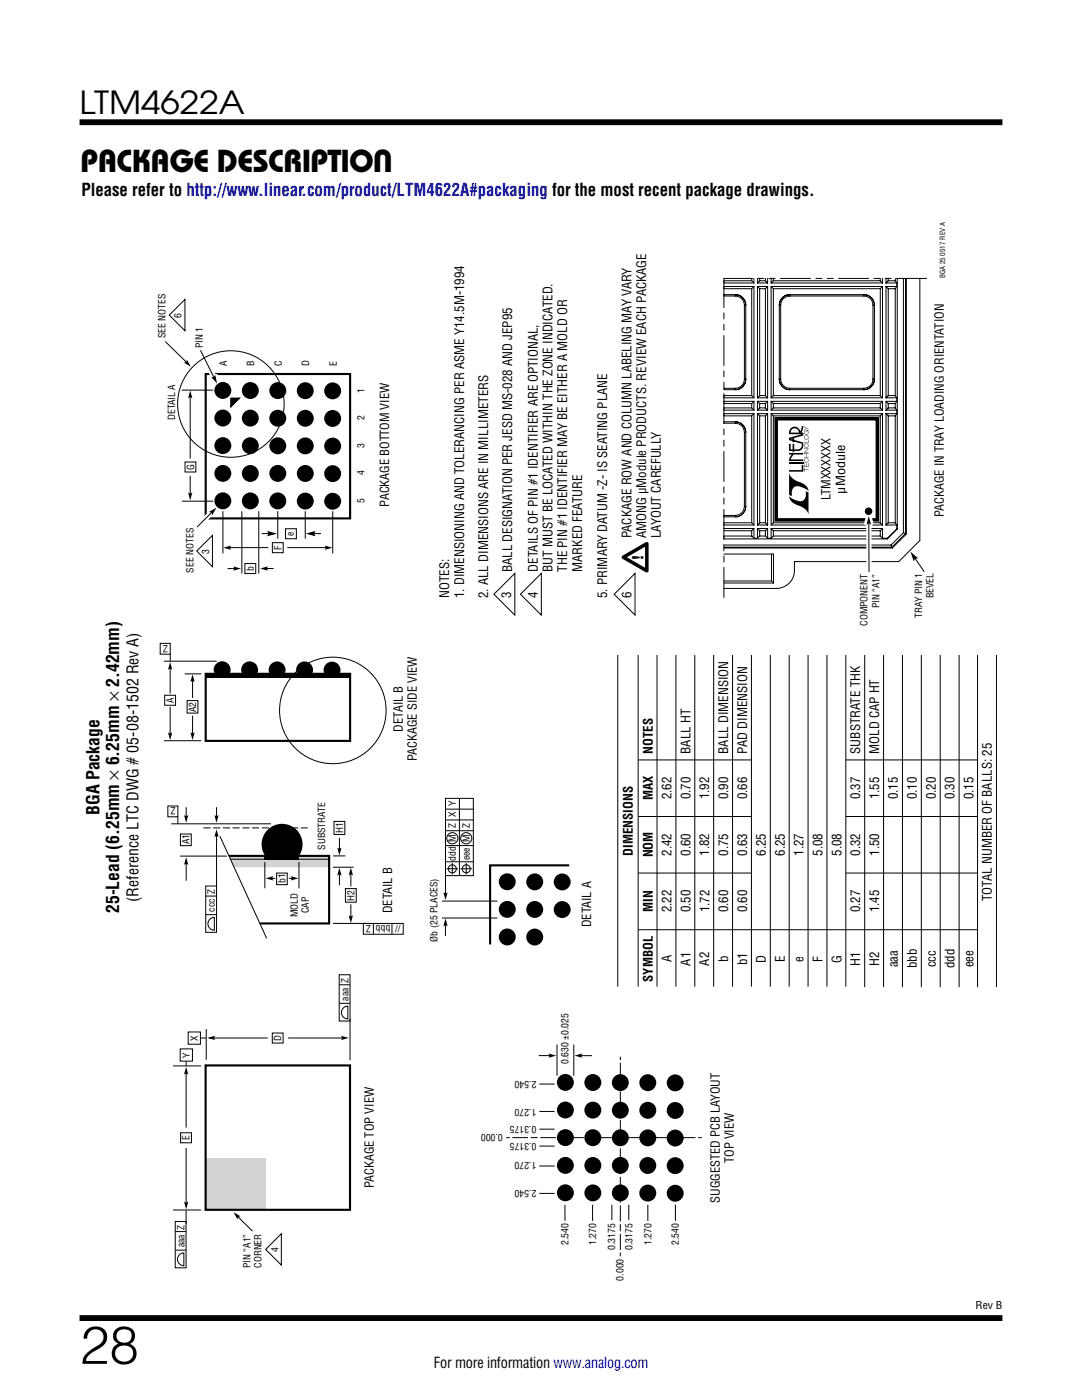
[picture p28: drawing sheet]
<svg xmlns="http://www.w3.org/2000/svg" width="216mm" height="279mm" viewBox="0 0 216 279" stroke-linecap="round" stroke-linejoin="round" font-family="sans-serif">
<defs><g id="words">
<text font-size="10.6" x="15.9" y="272.2">28</text>
<g font-size="6.3">
<text x="15.9" y="22.8">LTM4622A</text>
<text x="16.1" y="34.4">PACKAGE DESCRIPTION</text>
</g>
<g font-size="3.5">
<text x="16.2" y="39.2">Please refer to http://www.linear.com/product/LTM4622A#packaging for the most recent package drawings.</text>
<text x="19.9" y="162.7" transform="rotate(-90 19.9 162.7)">BGA Package</text>
<text x="23.7" y="182.2" transform="rotate(-90 23.7 182.2)">25-Lead (6.25mm × 6.25mm × 2.42mm)</text>
</g>
<text font-size="3.2" x="27.6" y="180" transform="rotate(-90 27.6 180)">(Reference LTC DWG # 05-08-1502 Rev A)</text>
<g font-size="3">
<text x="128.4" y="111.7" transform="rotate(-90 128.4 111.7)">!</text>
<text x="86.6" y="273.1">For more information www.analog.com</text>
</g>
<g font-size="2.6">
<text x="126" y="107.4" transform="rotate(-90 126 107.4)">PACKAGE ROW AND COLUMN LABELING MAY VARY</text>
<text x="128.9" y="107.4" transform="rotate(-90 128.9 107.4)">AMONG µModule PRODUCTS. REVIEW EACH PACKAGE</text>
<text x="131.9" y="107.4" transform="rotate(-90 131.9 107.4)">LAYOUT CAREFULLY</text>
<text x="89.7" y="119.4" transform="rotate(-90 89.7 119.4)">NOTES:</text>
<text x="92.6" y="119.4" transform="rotate(-90 92.6 119.4)">1. DIMENSIONING AND TOLERANCING PER ASME Y14.5M-1994</text>
<text x="97.4" y="119.4" transform="rotate(-90 97.4 119.4)">2. ALL DIMENSIONS ARE IN MILLIMETERS</text>
<text x="102" y="119.4" transform="rotate(-90 102 119.4)">3</text>
<text x="102.2" y="114.2" transform="rotate(-90 102.2 114.2)">BALL DESIGNATION PER JESD MS-028 AND JEP95</text>
<text x="107.3" y="119.4" transform="rotate(-90 107.3 119.4)">4</text>
<text x="107.3" y="114.1" transform="rotate(-90 107.3 114.1)">DETAILS OF PIN #1 IDENTIFIER ARE OPTIONAL,</text>
<text x="110.3" y="114.1" transform="rotate(-90 110.3 114.1)">BUT MUST BE LOCATED WITHIN THE ZONE INDICATED.</text>
<text x="113.2" y="114.1" transform="rotate(-90 113.2 114.1)">THE PIN #1 IDENTIFIER MAY BE EITHER A MOLD OR</text>
<text x="116.1" y="114.1" transform="rotate(-90 116.1 114.1)">MARKED FEATURE</text>
<text x="121.1" y="119.4" transform="rotate(-90 121.1 119.4)">5. PRIMARY DATUM -Z- IS SEATING PLANE</text>
<text x="126" y="119.4" transform="rotate(-90 126 119.4)">6</text>
<text x="130.2" y="150.4" transform="rotate(-90 130.2 150.4)">NOTES</text>
<text x="137.8" y="150.4" transform="rotate(-90 137.8 150.4)">BALL HT</text>
<text x="145.3" y="150.4" transform="rotate(-90 145.3 150.4)">BALL DIMENSION</text>
<text x="149.1" y="150.4" transform="rotate(-90 149.1 150.4)">PAD DIMENSION</text>
<text x="171.6" y="150.4" transform="rotate(-90 171.6 150.4)">SUBSTRATE THK</text>
<text x="175.4" y="150.4" transform="rotate(-90 175.4 150.4)">MOLD CAP HT</text>
<text x="130.2" y="159.7" transform="rotate(-90 130.2 159.7)">MAX</text>
<text x="134" y="159.5" transform="rotate(-90 134 159.5)">2.62</text>
<text x="137.8" y="159.5" transform="rotate(-90 137.8 159.5)">0.70</text>
<text x="141.5" y="159.5" transform="rotate(-90 141.5 159.5)">1.92</text>
<text x="145.3" y="159.5" transform="rotate(-90 145.3 159.5)">0.90</text>
<text x="149.1" y="159.5" transform="rotate(-90 149.1 159.5)">0.66</text>
<text x="171.6" y="159.5" transform="rotate(-90 171.6 159.5)">0.37</text>
<text x="175.4" y="159.5" transform="rotate(-90 175.4 159.5)">1.55</text>
<text x="179.2" y="159.5" transform="rotate(-90 179.2 159.5)">0.15</text>
<text x="182.9" y="159.5" transform="rotate(-90 182.9 159.5)">0.10</text>
<text x="186.7" y="159.5" transform="rotate(-90 186.7 159.5)">0.20</text>
<text x="190.5" y="159.5" transform="rotate(-90 190.5 159.5)">0.30</text>
<text x="194.2" y="159.5" transform="rotate(-90 194.2 159.5)">0.15</text>
<text x="126.3" y="170.8" transform="rotate(-90 126.3 170.8)">DIMENSIONS</text>
<text x="130.2" y="171.1" transform="rotate(-90 130.2 171.1)">NOM</text>
<text x="134" y="170.8" transform="rotate(-90 134 170.8)">2.42</text>
<text x="137.8" y="170.8" transform="rotate(-90 137.8 170.8)">0.60</text>
<text x="141.5" y="170.8" transform="rotate(-90 141.5 170.8)">1.82</text>
<text x="145.3" y="170.8" transform="rotate(-90 145.3 170.8)">0.75</text>
<text x="149.1" y="170.8" transform="rotate(-90 149.1 170.8)">0.63</text>
<text x="152.8" y="170.8" transform="rotate(-90 152.8 170.8)">6.25</text>
<text x="156.6" y="170.8" transform="rotate(-90 156.6 170.8)">6.25</text>
<text x="160.4" y="170.8" transform="rotate(-90 160.4 170.8)">1.27</text>
<text x="164.1" y="170.8" transform="rotate(-90 164.1 170.8)">5.08</text>
<text x="167.9" y="170.8" transform="rotate(-90 167.9 170.8)">5.08</text>
<text x="171.7" y="170.8" transform="rotate(-90 171.7 170.8)">0.32</text>
<text x="175.4" y="170.8" transform="rotate(-90 175.4 170.8)">1.50</text>
<text x="197.9" y="179.8" transform="rotate(-90 197.9 179.8)">TOTAL NUMBER OF BALLS: 25</text>
<text x="130.2" y="182" transform="rotate(-90 130.2 182)">MIN</text>
<text x="134" y="182.1" transform="rotate(-90 134 182.1)">2.22</text>
<text x="137.8" y="182.1" transform="rotate(-90 137.8 182.1)">0.50</text>
<text x="141.5" y="182.1" transform="rotate(-90 141.5 182.1)">1.72</text>
<text x="145.3" y="182.1" transform="rotate(-90 145.3 182.1)">0.60</text>
<text x="149.1" y="182.1" transform="rotate(-90 149.1 182.1)">0.60</text>
<text x="171.7" y="182.1" transform="rotate(-90 171.7 182.1)">0.27</text>
<text x="175.4" y="182.1" transform="rotate(-90 175.4 182.1)">1.45</text>
<text x="145.3" y="192" transform="rotate(-90 145.3 192)">b</text>
<text x="156.6" y="192" transform="rotate(-90 156.6 192)">E</text>
<text x="160.4" y="191.9" transform="rotate(-90 160.4 191.9)">e</text>
<text x="164.1" y="191.9" transform="rotate(-90 164.1 191.9)">F</text>
<text x="130.2" y="195.9" transform="rotate(-90 130.2 195.9)">SYMBOL</text>
<text x="134" y="192.1" transform="rotate(-90 134 192.1)">A</text>
<text x="137.8" y="192.7" transform="rotate(-90 137.8 192.7)">A1</text>
<text x="141.5" y="192.7" transform="rotate(-90 141.5 192.7)">A2</text>
<text x="149.1" y="192.6" transform="rotate(-90 149.1 192.6)">b1</text>
<text x="152.8" y="192.1" transform="rotate(-90 152.8 192.1)">D</text>
<text x="167.9" y="192.1" transform="rotate(-90 167.9 192.1)">G</text>
<text x="171.7" y="192.8" transform="rotate(-90 171.7 192.8)">H1</text>
<text x="175.4" y="192.8" transform="rotate(-90 175.4 192.8)">H2</text>
<text x="179.2" y="193" transform="rotate(-90 179.2 193)">aaa</text>
<text x="182.9" y="193.3" transform="rotate(-90 182.9 193.3)">bbb</text>
<text x="186.7" y="193" transform="rotate(-90 186.7 193)">ccc</text>
<text x="190.5" y="193.3" transform="rotate(-90 190.5 193.3)">ddd</text>
<text x="194.2" y="193" transform="rotate(-90 194.2 193)">eee</text>
</g>
<g font-size="2.5">
<text x="77.6" y="101.1" transform="rotate(-90 77.6 101.1)">PACKAGE BOTTOM VIEW</text>
<text x="165.7" y="99.8" transform="rotate(-90 165.7 99.8)">LTMXXXXXX</text>
<text x="168.6" y="98.5" transform="rotate(-90 168.6 98.5)">µModule</text>
<text x="188.3" y="103.2" transform="rotate(-90 188.3 103.2)">PACKAGE IN TRAY LOADING ORIENTATION</text>
<text x="80.4" y="146" transform="rotate(-90 80.4 146)">DETAIL B</text>
<text x="83.2" y="151.9" transform="rotate(-90 83.2 151.9)">PACKAGE SIDE VIEW</text>
<text x="78.2" y="182.2" transform="rotate(-90 78.2 182.2)">DETAIL B</text>
<text x="117.9" y="185" transform="rotate(-90 117.9 185)">DETAIL A</text>
<text x="146.4" y="232.1" transform="rotate(-90 146.4 232.1)">TOP VIEW</text>
<text x="74.6" y="237.2" transform="rotate(-90 74.6 237.2)">PACKAGE TOP VIEW</text>
<text x="143.6" y="240.1" transform="rotate(-90 143.6 240.1)">SUGGESTED PCB LAYOUT</text>
</g>
<text font-size="2.1" x="194.7" y="261.2">Rev B</text>
<g font-size="1.9">
<text x="36.2" y="63.5" transform="rotate(-90 36.2 63.5)">6</text>
<text x="33" y="67.5" transform="rotate(-90 33 67.5)">SEE NOTES</text>
<text x="40.5" y="69.5" transform="rotate(-90 40.5 69.5)">PIN 1</text>
<text x="45.3" y="73.1" transform="rotate(-90 45.3 73.1)">A</text>
<text x="50.7" y="73.1" transform="rotate(-90 50.7 73.1)">B</text>
<text x="56.2" y="73.1" transform="rotate(-90 56.2 73.1)">C</text>
<text x="61.7" y="73.1" transform="rotate(-90 61.7 73.1)">D</text>
<text x="67.2" y="73.1" transform="rotate(-90 67.2 73.1)">E</text>
<text x="35" y="83.9" transform="rotate(-90 35 83.9)">DETAIL A</text>
<text x="72.7" y="83.9" transform="rotate(-90 72.7 83.9)">2</text>
<text x="72.7" y="78.3" transform="rotate(-90 72.7 78.3)">1</text>
<text x="72.7" y="89.4" transform="rotate(-90 72.7 89.4)">3</text>
<text x="38.7" y="93.8" transform="rotate(-90 38.7 93.8)">G</text>
<text x="72.7" y="94.9" transform="rotate(-90 72.7 94.9)">4</text>
<text x="72.7" y="100.4" transform="rotate(-90 72.7 100.4)">5</text>
<text x="58.6" y="106.9" transform="rotate(-90 58.6 106.9)">e</text>
<text x="41.7" y="110.6" transform="rotate(-90 41.7 110.6)">3</text>
<text x="50.7" y="113.9" transform="rotate(-90 50.7 113.9)">b</text>
<text x="56.1" y="109.7" transform="rotate(-90 56.1 109.7)">F</text>
<text x="38.6" y="114.3" transform="rotate(-90 38.6 114.3)">SEE NOTES</text>
<text x="186.2" y="119.4" transform="rotate(-90 186.2 119.4)">BEVEL</text>
<text x="173.1" y="124.9" transform="rotate(-90 173.1 124.9)">COMPONENT</text>
<text x="175.5" y="121.4" transform="rotate(-90 175.5 121.4)">PIN “A1”</text>
<text x="184" y="123.3" transform="rotate(-90 184 123.3)">TRAY PIN 1</text>
<text x="33.5" y="128.7" transform="rotate(-180 33.5 128.7)">Z</text>
<text x="34.7" y="140.3" transform="rotate(-90 34.7 140.3)">A</text>
<text x="39.1" y="142.1" transform="rotate(-90 39.1 142.1)">A2</text>
<text x="35" y="161.1" transform="rotate(-180 35 161.1)">Z</text>
<text x="68.4" y="166.2" transform="rotate(-90 68.4 166.2)">H1</text>
<text x="91" y="165.2" transform="rotate(-90 91 165.2)">Z</text>
<text x="91" y="163.1" transform="rotate(-90 91 163.1)">X Y</text>
<text x="93.8" y="165.2" transform="rotate(-90 93.8 165.2)">Z</text>
<text x="37.8" y="168.5" transform="rotate(-90 37.8 168.5)">A1</text>
<text x="64.9" y="169.6" transform="rotate(-90 64.9 169.6)">SUBSTRATE</text>
<text x="91" y="168" transform="rotate(-90 91 168)">M</text>
<text x="91" y="171.8" transform="rotate(-90 91 171.8)">ddd</text>
<text x="93.7" y="168" transform="rotate(-90 93.7 168)">M</text>
<text x="93.8" y="171.7" transform="rotate(-90 93.8 171.7)">eee</text>
<text x="57" y="176.3" transform="rotate(-90 57 176.3)">b1</text>
<text x="70.7" y="179.8" transform="rotate(-90 70.7 179.8)">H2</text>
<text x="42.9" y="182" transform="rotate(-90 42.9 182)">ccc Z</text>
<text x="59.4" y="183.1" transform="rotate(-90 59.4 183.1)">MOLD</text>
<text x="61.6" y="182.3" transform="rotate(-90 61.6 182.3)">CAP</text>
<text x="79.9" y="184.6" transform="rotate(-180 79.9 184.6)">// bbb Z</text>
<text x="87.3" y="187.9" transform="rotate(-90 87.3 187.9)">Øb (25 PLACES)</text>
<text x="69.6" y="199.7" transform="rotate(-90 69.6 199.7)">aaa Z</text>
<text x="39.5" y="207.7" transform="rotate(-90 39.5 207.7)">X</text>
<text x="56.1" y="207.7" transform="rotate(-90 56.1 207.7)">D</text>
<text x="37.9" y="211.1" transform="rotate(-90 37.9 211.1)">Y</text>
<text x="107" y="215.7" transform="rotate(-180 107 215.7)">2.540</text>
<text x="113.4" y="212.4" transform="rotate(-90 113.4 212.4)">0.630 ±0.025</text>
<text x="107" y="221.3" transform="rotate(-180 107 221.3)">1.270</text>
<text x="37.8" y="227.5" transform="rotate(-90 37.8 227.5)">E</text>
<text x="100.3" y="226.2" transform="rotate(-180 100.3 226.2)">0.000</text>
<text x="107" y="224.6" transform="rotate(-180 107 224.6)">0.3175</text>
<text x="107" y="232" transform="rotate(-180 107 232)">1.270</text>
<text x="107" y="228.1" transform="rotate(-180 107 228.1)">0.3175</text>
<text x="107" y="237.5" transform="rotate(-180 107 237.5)">2.540</text>
<text x="36.8" y="248.9" transform="rotate(-90 36.8 248.9)">aaa Z</text>
<text x="55.5" y="249.9" transform="rotate(-90 55.5 249.9)">4</text>
<text x="113.4" y="248.5" transform="rotate(-90 113.4 248.5)">2.540</text>
<text x="118.9" y="248.5" transform="rotate(-90 118.9 248.5)">1.270</text>
<text x="122.8" y="249.5" transform="rotate(-90 122.8 249.5)">0.3175</text>
<text x="126.2" y="249.5" transform="rotate(-90 126.2 249.5)">0.3175</text>
<text x="130" y="248.5" transform="rotate(-90 130 248.5)">1.270</text>
<text x="135.5" y="248.5" transform="rotate(-90 135.5 248.5)">2.540</text>
<text x="50" y="253.1" transform="rotate(-90 50 253.1)">PIN “A1”</text>
<text x="52.2" y="253" transform="rotate(-90 52.2 253)">CORNER</text>
<text x="124.4" y="255.6" transform="rotate(-90 124.4 255.6)">0.000</text>
</g>
<text font-size="1.4" x="188.6" y="55.6" transform="rotate(-90 188.6 55.6)">BGA 25 0517 REV A</text>
</g></defs>
<path d="M15.9 24.4h184.1M15.9 263h184.1" fill="none" stroke="#000" stroke-width="1.2" stroke-linecap="butt"/>
<path d="M41 74.6h28.9v28.9h-28.9z" fill="none" stroke="#000" stroke-width=".42"/>
<path d="M42.2 102.3l-2.9 2.9" fill="none" stroke="#fff" stroke-width="1.1" stroke-linecap="butt"/>
<path d="M41.7 102.2l1.5-.9-.9 1.5-.1-.5z" fill="#fff"/>
<path d="M40 69.9l2.7 5.4M41.7 102.2l1.5-.9-.9 1.5-.1-.5z" fill="none" stroke="#fff" stroke-width="1.1" stroke-linecap="butt"/>
<path d="M41.7 102.2l1.5-.9-.9 1.5-.1-.5z" fill="#000"/>
<path d="M42.2 102.3l-2.9 2.9" fill="none" stroke="#000" stroke-width=".2"/>
<path d="M42.1 75.2l.6 .1 .3-.5 .3 1.7z" fill="#fff"/>
<path d="M42.1 75.2l.6 .1 .3-.5 .3 1.7z" fill="none" stroke="#fff" stroke-width="1.1" stroke-linecap="butt"/>
<g fill="#000">
<path d="M42.1 75.2l.6 .1 .3-.5 .3 1.7z"/>
<circle cx="44.3" cy="133.7" r="1.69"/>
<circle cx="49.8" cy="133.7" r="1.69"/>
<circle cx="55.3" cy="133.7" r="1.69"/>
<circle cx="60.8" cy="133.7" r="1.69"/>
<circle cx="66.3" cy="133.7" r="1.69"/>
</g>
<path d="M40 69.9l2.7 5.4" fill="none" stroke="#000" stroke-width=".2"/>
<path d="M41 231.1h12v10.3h-12z" fill="#d1d3d4"/>
<g fill="none" stroke="#000" stroke-width=".2">
<path d="M36.3 77.9h6.3M38 79v12.5M38 95v4.3M36.3 100h6.3M39.3 110l3.1-3.2v6.3zM44.5 102v8.5M45.1 109.3h8.4M52.2 106.5h1.7M55.4 102v5.5M57.3 109.3h8.6M60.9 102v5.5M62.4 106.5h1.6"/>
<path d="M66.4 102v8.5M102.7 114.4v8.4l-4.1-4.2zM108 114.4v8.4l-4.1-4.2zM32.9 138.8h2.1v2h-2.1zM34 133.2v5.2M38.4 135.7v3.6M34 141.1v5.5M38.4 142.8v3.8M88.2 179.8h11.1M67.7 196.5h2.1M67.7 194.5h2.1v9.3h-2.1zM88.2 183.2h11.1"/>
<path d="M88.9 184.4v2.4M34.5 212.7h5.6M36 209.3h2.4v2.5h-2.4zM37.1 214v11M37.1 211.8v.9M37.5 206h2.5v2.4h-2.5zM40 207.2h1.1M41.2 205.4v6.1M41.7 207.2h11.7M57.5 207.2h11.4M67.7 200.2h2.1M68.6 201l.8-.2v2.5a1.28 1.28 0 0 1-1.2-.8 1.28 1.28 0 0 1 .4-1.5z"/>
<path d="M69.8 203.3v8.3M107.6 216.3h3.1M111.1 208.5v6.2M114.5 208.5v6.2M123.8 210.9v.7M37.1 229.1v11.2M101 227h.7M107.6 238.2h3.1M107.6 232.7h3.1M107.6 221.8h3.1M107.6 225.3h3.1M107.6 228.7h3.1"/>
<path d="M139.3 227h.7M34.5 241.5h5.6M35 243.8h2.1v9.2h-2.1zM35 249.5h2.1M35 245.8h2.1M35.9 250.3l.8-.3v2.6a1.28 1.28 0 0 1-1.2-.9 1.28 1.28 0 0 1 .4-1.4zM37.1 241.5v2.8M47.4 242.7l3 3M53 249.3l3.1-3.1v6.3zM112.7 240.4v3.3M118.2 240.4v3.3M123.8 250v.7"/>
<path d="M129.3 240.4v3.3M134.8 240.4v3.3"/>
<circle cx="46.1" cy="80.6" r="10.6"/>
</g>
<g fill="#000">
<path d="M38 77.9l.4 1.6-.4-.3-.5 .3zM37.5 98.3l.5 .2 .4-.2-.4 1.5zM44.6 109.3l1.5-.4-.2 .4 .2 .4zM53.3 106l2 .5-2 .5 .3-.5zM61 106.5l2-.5-.3 .5 .3 .5zM64.8 108.9l1.5 .4-1.5 .4 .2-.4zM33.9 132.1l.5 1.6-.5-.3-.4 .3zM38.4 134.6l.4 1.5-.4-.2-.4 .2zM33.5 146.2l.4 .2 .5-.2-.5 1.5zM38 146.2l.4 .2 .4-.2-.4 1.5zM88.5 178.1l.4 .2 .4-.2-.4 1.5zM88.9 183.3l.4 1.6-.4-.3-.4 .3z"/>
<path d="M37.1 212.9l.5 1.6-.5-.3-.4 .3zM41.4 207.1l1.5-.4-.2 .4 .2 .5zM68.1 206.7l1.5 .4-1.5 .5 .2-.5zM36.7 239.8l.4 .3 .5-.3-.5 1.6zM46.6 241.9l1.4 .8-.5 .2-.1 .4z"/>
</g>
<path d="M123.8 212.1v3.5" fill="none" stroke="#000" stroke-width=".2" stroke-dasharray="3.2 .5" stroke-linecap="butt"/>
<path d="M123.8 215.8v33.9" fill="none" stroke="#000" stroke-width=".2" stroke-dasharray="1.4 .5 3.2 .5" stroke-linecap="butt"/>
<path d="M102.2 227h3.4" fill="none" stroke="#000" stroke-width=".2" stroke-dasharray="3.1 .5" stroke-linecap="butt"/>
<path d="M105.9 227h33.1" fill="none" stroke="#000" stroke-width=".2" stroke-dasharray="1.4 .5 3.1 .5" stroke-linecap="butt"/>
<path d="M41 134.5h28.9v13.4h-28.9z" fill="#fff"/>
<path d="M41 134.5h28.9v13.4h-28.9zM113.6 172.7h-15.8v15.8" fill="none" stroke="#000" stroke-width=".42"/>
<g fill="#000">
<path d="M46 79.4h1.8l-1.8 1.8zM157.8 85.4a1.12 1.12 0 0 1 1.9 .7l.3-1.1h.3l-.1 .7-.4 .7h-.4a.93 .93 0 0 0-.9-.9l-.3 .1-.3 .3-.1 .4h2.5v.6l-1.8 .5v.8h-.3v-.7l-.4 .1 2.5 .7a1.37 1.37 0 0 1-.4 1.4 1.37 1.37 0 0 1-1.4 .3v.2h-.3v-.2h-.8v-1.4h.4v1.1h.4v-1.1h.3v1.1h.7a.82 .82 0 0 0 .8-1.1h.3l-2.9-.8v-.4l2.6-.7h-2.6l.1-.9zM157.4 90.4h2.9v.3h-1.9l-.6 1h2.5v.3h-2.9l.1-.5 .5-.8h-.6zM157.5 99.1a3.5 3.5 0 0 0 2.6 .9 1.64 1.64 0 0 0 .7-2l.5 .3v4.4a3 3 0 0 0-2.4-2 1.92 1.92 0 0 1-1.4-1.6zM157.4 93.8h2.6v-1h.3v1.3h-2.9zM160.4 85.1l.6 .3 .3 .1h-.3l-.6 .4 .5-.4zM160.4 92.5l.1 .6h.3v-.6l.1 .6h.4v-.7v.8h-.9zM160.4 89.5h.9l-.8 .7 .8 .1h-.9l.8-.7zM160.4 93.3l.1 .4 .8 .1h-.8l-.1 .4zM160.4 90.5h.9l-.4 .1v.6l.4 .1h-.9l.4-.1v-.6zM160.5 88.7a.46 .46 0 0 1 .8 0 .46 .46 0 0 1-.4 .7 .4 .4 0 0 0 .4-.5 .4 .4 0 0 0-.6-.3 .43 .43 0 0 0-.2 .5 .43 .43 0 0 0 .4 .3 .45 .45 0 0 1-.4-.7zM160.5 87.1a.46 .46 0 0 1 .8 0 .46 .46 0 0 1-.4 .6 .4 .4 0 0 0 .4-.5 .4 .4 0 0 0-.6-.2 .43 .43 0 0 0-.2 .4 .43 .43 0 0 0 .4 .3 .45 .45 0 0 1-.4-.6z"/>
<path d="M160.6 86l.1-.1a.39 .39 0 0 0-.2 .5 .39 .39 0 0 0 .5 .2 .39 .39 0 0 0 .1-.6l-.1-.1-.1 .3v-.4h.4l-.2 .1a.46 .46 0 0 1 .1 .7 .46 .46 0 0 1-.6 0 .46 .46 0 0 1 0-.6zM160.6 91.5l.2-.1a.39 .39 0 0 0-.4 .5 .39 .39 0 0 0 .6 .3 .39 .39 0 0 0 .1-.6l-.1-.2a.45 .45 0 0 1 .3 .7 .45 .45 0 0 1-.7 .1 .45 .45 0 0 1 0-.7zM160.4 88.3h.9v-.6v.7zM157.5 94.4a3 3 0 0 0 2.4 1.9 1.92 1.92 0 0 1 1.4 1.7 3.5 3.5 0 0 0-2.7-.9 1.64 1.64 0 0 0-.6 1.9l-.5-.2zM46.5 113l1.6 .5-1.6 .4 .3-.4zM51.9 113.5l1.6-.5-.3 .5 .3 .4zM181.7 110.1l1.5 1.3-.6 .1-.3 .5zM41 134.5h28.9v.7h-28.9z"/>
<circle cx="44.5" cy="77.9" r="1.69"/>
<circle cx="49.9" cy="77.9" r="1.69"/>
<circle cx="55.4" cy="78" r="1.69"/>
<circle cx="60.9" cy="78" r="1.69"/>
<circle cx="66.4" cy="78" r="1.69"/>
<circle cx="44.5" cy="88.9" r="1.69"/>
<circle cx="44.5" cy="83.4" r="1.69"/>
<circle cx="44.5" cy="100" r="1.69"/>
<circle cx="44.5" cy="94.5" r="1.69"/>
<circle cx="49.9" cy="100" r="1.69"/>
<circle cx="49.9" cy="83.4" r="1.69"/>
<circle cx="49.9" cy="94.5" r="1.69"/>
<circle cx="49.9" cy="89" r="1.69"/>
<circle cx="55.4" cy="83.5" r="1.69"/>
<circle cx="55.4" cy="89" r="1.69"/>
<circle cx="55.4" cy="94.5" r="1.69"/>
<circle cx="55.4" cy="100" r="1.69"/>
<circle cx="60.9" cy="94.5" r="1.69"/>
<circle cx="60.9" cy="83.5" r="1.69"/>
<circle cx="60.9" cy="89" r="1.69"/>
<circle cx="66.4" cy="94.5" r="1.69"/>
<circle cx="66.4" cy="83.5" r="1.69"/>
<circle cx="66.4" cy="89" r="1.69"/>
<circle cx="60.9" cy="100" r="1.69"/>
<circle cx="66.4" cy="100" r="1.69"/>
<circle cx="101.2" cy="176" r="1.69"/>
<circle cx="106.7" cy="176" r="1.69"/>
<circle cx="112.2" cy="176" r="1.69"/>
<circle cx="101.2" cy="187" r="1.69"/>
<circle cx="101.2" cy="181.5" r="1.69"/>
<circle cx="106.7" cy="181.5" r="1.69"/>
<circle cx="106.7" cy="187" r="1.69"/>
<circle cx="112.2" cy="181.5" r="1.69"/>
<circle cx="112.8" cy="216" r="1.69"/>
<circle cx="118.3" cy="216" r="1.69"/>
<circle cx="123.8" cy="216.1" r="1.69"/>
<circle cx="129.3" cy="216.1" r="1.69"/>
<circle cx="134.7" cy="216.1" r="1.69"/>
<circle cx="112.8" cy="227" r="1.69"/>
<circle cx="112.8" cy="238.1" r="1.69"/>
<circle cx="112.8" cy="232.6" r="1.69"/>
<circle cx="112.8" cy="221.5" r="1.69"/>
<circle cx="118.3" cy="232.6" r="1.69"/>
<circle cx="118.3" cy="238.1" r="1.69"/>
<circle cx="118.3" cy="221.5" r="1.69"/>
<circle cx="118.3" cy="227.1" r="1.69"/>
<circle cx="123.8" cy="232.6" r="1.69"/>
<circle cx="123.8" cy="221.6" r="1.69"/>
<circle cx="123.8" cy="227.1" r="1.69"/>
<circle cx="123.8" cy="238.1" r="1.69"/>
<circle cx="129.3" cy="232.6" r="1.69"/>
<circle cx="129.3" cy="221.6" r="1.69"/>
<circle cx="129.3" cy="227.1" r="1.69"/>
<circle cx="129.3" cy="238.1" r="1.69"/>
<circle cx="134.7" cy="232.6" r="1.69"/>
<circle cx="134.7" cy="227.1" r="1.69"/>
<circle cx="134.7" cy="238.1" r="1.69"/>
<circle cx="134.7" cy="221.6" r="1.69"/>
</g>
<g fill="none" stroke="#000" stroke-width=".2">
<path d="M146.7 59.1a1.81 1.81 0 0 1 1.8 1.8M146.7 58.8v.3M146.7 58.8a2.1 2.1 0 0 1 2.1 2.1M146.7 58.8h-2.3v.3h2.3M150 56l.4 .5M150 56h-5.6v.5h6M150 55.6v.4M150 57.6v21.4M150.4 57.2h-6v.4h5.6M150.4 55.6v.9M150.4 57.2v22.2M150.4 57.2l-.4 .4"/>
<path d="M151.1 55.6v.9M151.1 57.2v22.2M151.1 57.2h2.1M151.1 56.5h2.1M151.1 57.2l.5 .4M151.6 55.6v.4M151.6 57.6v21.4M151.6 57.6h1.1M151.6 56h1.1M151.6 56l-.5 .5M152.7 55.6v.4M152.7 57.6v21.4"/>
<path d="M152.7 56l.5 .5M153.2 55.6v.9M153.2 57.2v22.2M153.2 57.2l-.5 .4M153.9 57.2h22.2M153.9 55.6v.9M153.9 57.2v22.2M153.9 57.2l.4 .4M153.9 56.5h22.2M154.3 57.6h21.3M154.3 55.6v.4M154.3 57.6v21.4"/>
<path d="M154.3 56h21.3M154.3 56l-.4 .5M157.6 58.8a2.1 2.1 0 0 0-2.1 2.1h.3M157.6 58.8a2.1 2.1 0 0 0-2.1 2.1v14.8M157.6 59.1a1.81 1.81 0 0 0-1.8 1.8M157.6 58.8h14.8M157.6 59.1h14.8M157.6 58.8v.3M172.4 58.8a2.13 2.13 0 0 1 2.1 2.1M172.4 59.1a1.81 1.81 0 0 1 1.8 1.8M172.4 58.8v.3M175.6 55.6v.4"/>
<path d="M175.6 57.6v21.4M175.6 56l.5 .5M176.1 57.2l-.5 .4M176.1 55.6v.9M176.1 57.2v22.2M176.8 57.2l.4 .4h1.4M176.8 55.6v.9M176.8 57.2v22.2M176.8 57.2h2.2M176.8 56.5h2.2M177.2 56l-.4 .5M177.2 55.6v.4"/>
<path d="M177.2 57.6v21.4M177.2 56h1.4M178.6 55.6v.4M178.6 57.6v21.4M178.6 56l.4 .5M179 56.5v.7l-.4 .4M179 55.6v50M180.3 55.6v50.7M180.7 55.6v50.9l-2.7 2.7h-33.6M180.9 55.6v51M183.5 55.6v52.3l-4.2 4.2h-20.8a5.4 5.4 0 0 1-.7 3.9 3.7 3.7 0 0 1-2.8 1.4h-10.6M46 79.4h1.8l-1.8 1.8z"/>
<path d="M146.7 77.5h-2.3v.3h2.3M146.7 77.5v.3M148.5 75.7a1.81 1.81 0 0 1-1.8 1.8M148.5 60.9v14.8M148.5 75.7h.3M148.5 60.9h.3M148.8 75.7a2.1 2.1 0 0 1-2.1 2.1M148.8 60.9v14.8M150 79l.4 .4M150 79h-5.6v.4h6M151.1 79.4h2.1M151.6 79l-.5 .4"/>
<path d="M151.6 79h1.1M152.7 79l.5 .4M153.9 79.4h22.2M154.3 79h21.3M154.3 79l-.4 .4M155.5 75.7a2.09 2.09 0 0 0 2.1 2.1v-.3M155.5 75.7a2.09 2.09 0 0 0 2.1 2.1h14.8M155.5 75.7h.3M155.8 75.7a1.81 1.81 0 0 0 1.8 1.8M155.8 60.9v14.8M157.6 77.5h14.8M172.4 77.5v.3"/>
<path d="M174.2 75.7a1.81 1.81 0 0 1-1.8 1.8M174.2 60.9h.3M174.2 75.7h.3M174.2 60.9v14.8M174.5 75.7a2.13 2.13 0 0 1-2.1 2.1M174.5 60.9v14.8M175.6 79l.5 .4M176.8 79.4h2.2M177.2 79l-.4 .4M177.2 79h1.4M178.6 79l.4 .4M179 79.4v.7"/>
<path d="M36.9 92.2h2.2v2h-2.2zM146.7 84.5a1.81 1.81 0 0 1 1.8 1.8M146.7 84.2a2.09 2.09 0 0 1 2.1 2.1h-.3M146.7 84.2a2.09 2.09 0 0 1 2.1 2.1v14.8M146.7 84.2h-2.3v.3h2.3M146.7 84.2v.3M148.5 86.3v14.8M150 81.4h-5.6v.5h6M150 83v21.3M150 81.4l.4 .5M150 80.5v.9M150.4 82.6l-.4 .4"/>
<path d="M150.4 80.1h-6v.4h5.6M150.4 80.1v1.8M150.4 80.1l-.4 .4M150.4 82.6h-6v.4h5.6M150.4 82.6v22.2M151.1 82.6v22.2M151.1 80.1l.5 .4M151.1 81.9h2.1M151.1 82.6h2.1M151.1 82.6l.5 .4M151.1 80.1v1.8M151.1 80.1h2.1"/>
<path d="M151.6 80.5h1.1M151.6 81.4h1.1M151.6 83h1.1M151.6 81.4l-.5 .5M151.6 80.5v.9M151.6 83v21.3M152.7 81.4l.5 .5M152.7 80.5v.9M152.7 83v21.3M153.2 80.1v1.8M153.2 82.6v22.2M153.2 80.1l-.5 .4"/>
<path d="M153.2 82.6l-.5 .4M153.9 82.6v22.2M153.9 82.6l.4 .4M153.9 80.1l.4 .4M153.9 80.1v1.8M153.9 80.1h22.2M153.9 81.9h22.2M153.9 82.6h22.2M154.3 81.4l-.4 .5M154.3 80.5v.9M154.3 83v21.3M154.3 80.5h21.3"/>
<path d="M154.3 81.4h21.3M154.3 83h21.3M175.6 81.4l.5 .5M175.6 80.5v.9M175.6 83v21.3M176.1 80.1v1.8M176.1 80.1l-.5 .4M176.1 82.6v22.2M176.1 82.6l-.5 .4M176.8 80.1h2.2M176.8 80.1l.4 .4M176.8 82.6l.4 .4h1.4"/>
<path d="M176.8 82.6v22.2M176.8 81.9h2.2M176.8 82.6h2.2M176.8 80.1v1.8M177.2 81.4l-.4 .5M177.2 80.5h1.4M177.2 81.4h1.4M177.2 80.5v.9M177.2 83v21.3M178.6 81.4l.4 .5M178.6 80.5v.9M178.6 83v21.3"/>
<path d="M179 81.9v.7l-.4 .4M179 80.1l-.4 .4M45.4 113.5h1.6M48.3 102v12.5M48.9 112.5h2.1v2h-2.1zM51.6 102v12.5M53 113.5h1.6M54.3 108.3h2.2v2h-2.2zM57 105.5h2.1v2h-2.1zM144.4 116h9.5M144.4 116.4h10M144.4 110.6h10v5.8"/>
<path d="M144.4 107.5h32.7M144.4 108.8h33.4M144.4 109.4h33.6M144.4 105.5h6M144.4 105.9h5.6M148.5 101.1a1.81 1.81 0 0 1-1.8 1.8M148.5 101.1h.3M148.8 101.1a2.1 2.1 0 0 1-2.1 2v-.2M148.8 101.1a2.1 2.1 0 0 1-2.1 2h-2.3v-.2h2.3M150 104.3h-5.6v.5h6M150 107h-5.6v.4M150 107l.4 .4"/>
<path d="M150 105.9v1.1M150 104.3l.4 .5M150.4 105.5v1.9M150.4 105.5l-.4 .4M150.4 107.4h.7M151.1 105.5v1.9M151.1 104.8h2.1M151.1 105.5h2.1M151.1 105.5l.5 .4M151.6 104.3h1.1M151.6 105.9h1.1M151.6 107h1.1"/>
<path d="M151.6 104.3l-.5 .5M151.6 105.9v1.1M151.6 107l-.5 .4M152.7 105.9v1.1M152.7 104.3l.5 .5M152.7 107l.5 .4M153.2 105.5v1.9M153.2 107.4h.7M153.2 105.5l-.5 .4M153.9 105.5v1.9M153.9 105.5l.4 .4M153.9 104.8h22.2"/>
<path d="M153.9 105.5h22.2M153.9 110.6v5.4l.5 .4M154.3 105.9v1.1M154.3 104.3l-.4 .5M154.3 107l-.4 .4M154.3 104.3h21.3M154.3 105.9h21.3M154.3 107h21.3M175.6 105.9v1.1M175.6 104.3l.5 .5M175.6 107l.5 .4M176.1 105.5v1.9"/>
<path d="M176.1 107.4h1M176.1 105.5l-.5 .4M176.8 104.8h2.2M177.1 107.4v.1M177.2 104.3l-.4 .5M177.2 104.3h1.4M177.8 108.8l.2 .6M178.6 104.3l.4 .5M179 105.5l-1.9 1.9M179 105.5v.1M179 104.8v.7M179 105.6l-1.9 1.9"/>
<path d="M180.3 106.3l-2.5 2.5M180.3 106.3l.6 .3-2.9 2.8M182.5 111.2l1.9 2.9M32.7 132h10.5M36.8 134.5h3.4M37.3 139.8h2.2v2.5h-2.2zM32.7 147.8h7.5M88.9 159.3h5.5v15.5h-5.5zM91.7 159.3v15.5M88.9 161.5h5.5M88.9 174.8v3.6M88.9 163.6h5.6"/>
<path d="M88.9 165.8h5.6M88.9 168.8h5.6M88.9 172h5.6M89.1 173.4h2.3M90.2 172.2v2.3M91.9 173.4h2.3M93 172.2v2.3M54.3 206.2h2.2v2h-2.2zM36 226.1h2.2v2h-2.2zM122.1 240.4v3.1M125.5 240.4v3.1"/>
<circle cx="66.4" cy="141.8" r="10.6"/>
<circle cx="90.3" cy="167.3" r="1.12"/>
<circle cx="90.3" cy="173.4" r=".8"/>
<circle cx="93" cy="167.3" r="1.12"/>
<circle cx="93" cy="173.4" r=".8"/>
</g>
<path d="M154.9 83.6h20.2v20.2h-20.2z" fill="none" stroke="#000" stroke-width=".71" stroke-linecap="butt"/>
<path d="M157.4 92.4h2.9" fill="none" stroke="#000" stroke-width=".31"/>
<path d="M173.4 104.5v9.6" fill="none" stroke="#fff" stroke-width="1.1" stroke-linecap="butt"/>
<path d="M173.3 103l.5 1.7-.4-.3-.5 .3z" fill="#fff"/>
<path d="M173.3 103l.5 1.7-.4-.3-.5 .3z" fill="none" stroke="#fff" stroke-width="1.1" stroke-linecap="butt"/>
<g fill="#000">
<path d="M36.7 72.4l.5-.1 .1-.5 .8 1.4zM173.3 103l.5 1.7-.4-.3-.5 .3zM109.4 210.2l1.6 .5-1.6 .4 .3-.4zM114.6 210.7l1.6-.5-.3 .5 .3 .4z"/>
<circle cx="173.3" cy="102" r=".75"/>
</g>
<g fill="none" stroke="#000" stroke-width=".2">
<path d="M36.9 59.8v6.2l-3.1-3.1zM33 68.2l4.3 4.2M126.7 114.4v8.4l-4.2-4.2zM173.4 104.5v9.6M32 128.4h2v2.2h-2zM34 130.6v1.4M123.3 130.7v66.2M127.3 130.7v66.2M131.1 130.7v66.2M134.9 130.7v66.2M138.6 130.7v66.2M142.4 130.7v66.2"/>
<path d="M146.2 130.7v66.2M149.9 130.7v66.2M153.7 130.7v66.2M157.5 130.7v66.2M161.2 130.7v66.2M165 130.7v66.2M168.8 130.7v66.2M172.5 130.7v66.3M176.3 130.7v66.3M180.1 130.7v66.3M183.8 130.7v66.3M187.6 130.7v66.3"/>
<path d="M191.4 130.7v66.3M195.1 130.7v66.3M198.9 130.7v66.3M127.4 151.7h22.5M168.8 151.7h26.3M127.4 174.2h22.5M127.4 162.9h22.5M168.8 174.2h26.3M168.8 162.9h26.3M127.4 185.5h67.6M107.5 210.7h2.4M115.7 210.7h2.4"/>
</g>
<path d="M184.9 55.6h-40.5M144.4 119.2v-63.6" fill="none" stroke="#000" stroke-width=".2" stroke-dasharray="6 1.1 1.2 1.1 1.2 1.1"/>
<path d="M41 212.6h28.8v28.8h-28.8z" fill="none" stroke="#000" stroke-width=".42"/>
<path d="M124.4 111.2l4.7-2.7v5.4z" fill="#fff"/>
<path d="M124.4 111.2l4.7-2.7v5.4z" fill="none" stroke="#000" stroke-width=".71"/>
<path d="M37.1 171.1l.5 1.5-.5-.2-.4 .2zM36.7 162.7l.4 .2 .5-.2-.5 1.5zM42.8 162.7l.4 .2 .4-.2-.4 1.5zM43.2 165.5l.4 1.5-.4-.2-.4 .2zM53.4 165.6a4.1 4.1 0 0 1 5.7-.1 4.1 4.1 0 0 1 .3 5.7h-6.2a4.1 4.1 0 0 1 .2-5.6z" fill="#000"/>
<path d="M36 166.4h2.2v2.4h-2.2zM37.2 161.1v2M37.2 172.1v3.7M41 176.8h2.2v9.3h-2.2zM41 178.8h2.2M43.2 161.1v2M43.2 166.6v10.2M41 182.5h2.2M42 183.3l.8-.2v2.5a1.28 1.28 0 0 1-1.2-.8 1.28 1.28 0 0 1 .4-1.5z" fill="none" stroke="#000" stroke-width=".2"/>
<path d="M45.7 170.8h20v2.3h-19z" fill="#d1d3d4"/>
<path d="M53 175.3l1.5-.4-.2 .4 .2 .4zM58 174.9l1.6 .4-1.6 .4 .3-.4zM52.8 170.8h6.9v.7h-6.9zM67.7 173.2l.4 1.5-.4-.2-.4 .2zM67.3 169.2l.4 .2 .4-.2-.4 1.5zM70 173.2l.4 1.5-.4-.2-.4 .2zM69.6 182.7l.4 .2 .4-.2-.4 1.5z" fill="#000"/>
<path d="M45.7 170.8h20v13.5h-13.8" fill="none" stroke="#000" stroke-width=".42"/>
<g fill="none" stroke="#000" stroke-width=".2">
<path d="M33.5 160.9h2v2.1h-2zM34.2 164.4h19.9M35.5 163v1.4M35.9 170.9h9.4M43.9 166.9l9.3 20.4M46 171.5h19.7M52.8 172v5.3M54.1 175.3h.8M55.2 174.2h2.1v2.4h-2.1zM57.6 175.3h.9M59.7 172v5.3M66.4 173.1h4.1"/>
<path d="M66.4 170.8h2.5M66.6 163.9h2.2v2.6h-2.2zM67.7 167.2v2.4M67.7 174.3v2.4M68.9 177.3h2.2v2.7h-2.2zM70 174.2v2.7M66.4 184.3h7.3M70 180.5v2.6M72.5 184.3h8v2.2h-8zM74.5 184.3v2.2M78.2 184.3v2.2"/>
</g>
<path d="M40.6 165.2h21.3" fill="none" stroke="#000" stroke-width=".2" stroke-dasharray="1.4 .5" stroke-linecap="butt"/>
<use href="#words"/>
</svg>
